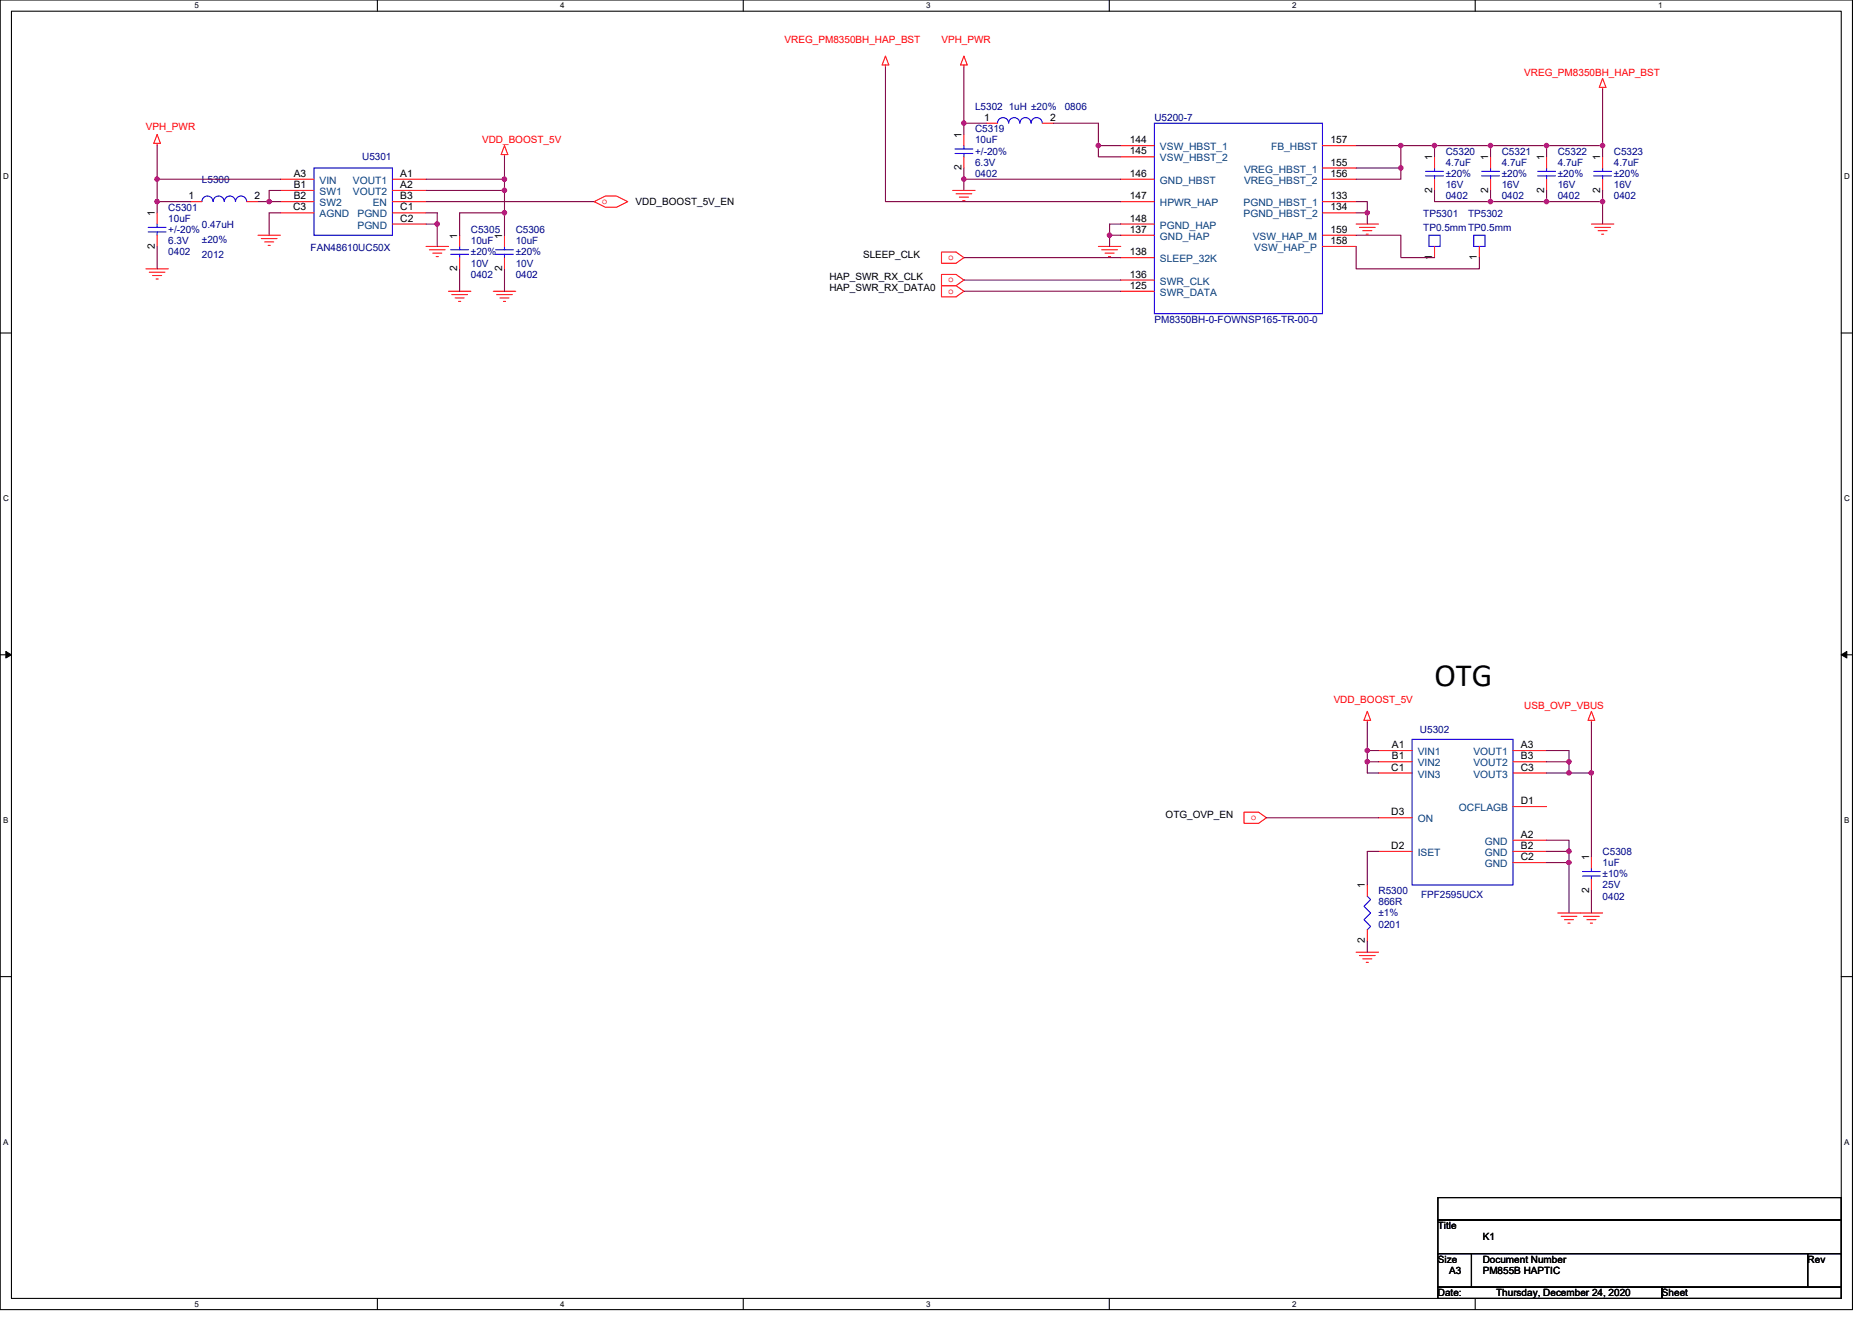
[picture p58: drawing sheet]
<svg xmlns="http://www.w3.org/2000/svg" width="297mm" height="210mm" viewBox="0 0 297 210" stroke-linecap="round" stroke-linejoin="round" font-family="sans-serif">
<defs><g id="words">
<text font-size="5.1" x="227.6" y="108.9">OTG</text>
<g font-size="1.6" fill="#f00">
<text x="124.5" y="6.8">VREG_PM8350BH_HAP_BST</text>
<text x="149.4" y="6.8">VPH_PWR</text>
<text x="241.8" y="12.1">VREG_PM8350BH_HAP_BST</text>
<text x="23.2" y="20.6">VPH_PWR</text>
<text x="76.5" y="22.8">VDD_BOOST_5V</text>
<text x="95.5" y="32.4">o</text>
<text x="150.5" y="41.3">o</text>
<text x="150.5" y="44.8">o</text>
<text x="150.5" y="46.6">o</text>
<text x="211.6" y="111.7">VDD_BOOST_5V</text>
<text x="241.8" y="112.5">USB_OVP_VBUS</text>
<text x="198.5" y="130.2">o</text>
</g>
<g font-size="1.6" fill="#000080">
<text x="154.7" y="17.4">L5302 1uH ±20%</text>
<text x="168.9" y="17.4">0806</text>
<text x="154.7" y="21">C5319</text>
<text x="154.7" y="22.8">10uF</text>
<text x="183.2" y="19.2">U5200-7</text>
<text x="32" y="29">L5300</text>
<text x="57.5" y="25.4">U5301</text>
<text x="154.7" y="28.1">0402</text>
<text x="154.7" y="26.3">6.3V</text>
<text x="154.7" y="24.5">+/-20%</text>
<text x="229.4" y="24.5">C5320</text>
<text x="229.4" y="26.3">4.7uF</text>
<text x="229.4" y="29.9">16V</text>
<text x="229.4" y="28.1">±20%</text>
<text x="238.3" y="24.5">C5321</text>
<text x="238.3" y="26.3">4.7uF</text>
<text x="238.3" y="29.9">16V</text>
<text x="238.3" y="28.1">±20%</text>
<text x="247.2" y="24.5">C5322</text>
<text x="247.2" y="26.3">4.7uF</text>
<text x="247.2" y="29.9">16V</text>
<text x="247.2" y="28.1">±20%</text>
<text x="256.1" y="24.5">C5323</text>
<text x="256.1" y="26.3">4.7uF</text>
<text x="256.1" y="29.9">16V</text>
<text x="256.1" y="28.1">±20%</text>
<text x="26.7" y="33.4">C5301</text>
<text x="26.7" y="35.2">10uF</text>
<text x="225.8" y="34.5">TP5301</text>
<text x="229.4" y="31.6">0402</text>
<text x="233" y="34.5">TP5302</text>
<text x="238.3" y="31.6">0402</text>
<text x="247.2" y="31.6">0402</text>
<text x="256.1" y="31.6">0402</text>
<text x="26.7" y="40.5">0402</text>
<text x="26.7" y="38.8">6.3V</text>
<text x="26.7" y="37">+/-20%</text>
<text x="32" y="36.3">0.47uH</text>
<text x="32" y="38.6">±20%</text>
<text x="32" y="40.9">2012</text>
<text x="49.3" y="39.8">FAN48610UC50X</text>
<text x="74.7" y="37">C5305</text>
<text x="74.7" y="38.8">10uF</text>
<text x="74.7" y="40.5">±20%</text>
<text x="81.8" y="37">C5306</text>
<text x="81.8" y="38.8">10uF</text>
<text x="81.8" y="40.5">±20%</text>
<text x="225.8" y="36.6">TP0.5mmTP0.5mm</text>
<text x="74.7" y="44.1">0402</text>
<text x="74.7" y="42.3">10V</text>
<text x="81.8" y="44.1">0402</text>
<text x="81.8" y="42.3">10V</text>
<text x="183.2" y="51.2">PM8350BH-0-FOWNSP165-TR-00-0</text>
<text x="225.3" y="116.3">U5302</text>
<text x="254.3" y="135.7">C5308</text>
<text x="254.3" y="137.4">1uF</text>
<text x="218.7" y="141.9">R5300</text>
<text x="218.7" y="143.7">866R</text>
<text x="225.5" y="142.6">FPF2595UCX</text>
<text x="254.3" y="142.8">0402</text>
<text x="254.3" y="141">25V</text>
<text x="254.3" y="139.2">±10%</text>
<text x="218.7" y="145.4">±1%</text>
<text x="218.7" y="147.2">0201</text>
</g>
<g font-size="1.6">
<text x="152.6" y="21.9" transform="rotate(-90 152.6 21.9)">1</text>
<text x="156.1" y="19.2">1</text>
<text x="166.6" y="19.2">2</text>
<text x="179.3" y="22.7">144</text>
<text x="211.1" y="22.7">157</text>
<text x="46.6" y="28.1">A3</text>
<text x="46.6" y="29.8">B1</text>
<text x="63.5" y="28.1">A1</text>
<text x="63.5" y="29.8">A2</text>
<text x="152.6" y="27.1" transform="rotate(-90 152.6 27.1)">2</text>
<text x="179.3" y="24.5">145</text>
<text x="179.3" y="28.1">146</text>
<text x="211.1" y="26.3">155</text>
<text x="211.1" y="28.1">156</text>
<text x="227.2" y="25.4" transform="rotate(-90 227.2 25.4)">1</text>
<text x="236.1" y="25.4" transform="rotate(-90 236.1 25.4)">1</text>
<text x="245" y="25.4" transform="rotate(-90 245 25.4)">1</text>
<text x="253.9" y="25.4" transform="rotate(-90 253.9 25.4)">1</text>
<text x="24.6" y="34.3" transform="rotate(-90 24.6 34.3)">1</text>
<text x="29.9" y="31.6">1</text>
<text x="40.4" y="31.6">2</text>
<text x="46.5" y="33.4">C3</text>
<text x="46.6" y="31.6">B2</text>
<text x="63.5" y="33.4">C1</text>
<text x="63.5" y="35.2">C2</text>
<text x="63.5" y="31.6">B3</text>
<text x="100.9" y="32.5">VDD_BOOST_5V_EN</text>
<text x="179.3" y="31.6">147</text>
<text x="179.3" y="35.2">148</text>
<text x="211.1" y="31.6">133</text>
<text x="211.1" y="33.4">134</text>
<text x="227.2" y="30.6" transform="rotate(-90 227.2 30.6)">2</text>
<text x="236.1" y="30.6" transform="rotate(-90 236.1 30.6)">2</text>
<text x="245" y="30.6" transform="rotate(-90 245 30.6)">2</text>
<text x="253.9" y="30.6" transform="rotate(-90 253.9 30.6)">2</text>
<text x="24.6" y="39.5" transform="rotate(-90 24.6 39.5)">2</text>
<text x="72.6" y="37.9" transform="rotate(-90 72.6 37.9)">1</text>
<text x="79.7" y="37.9" transform="rotate(-90 79.7 37.9)">1</text>
<text x="136.9" y="40.9">SLEEP_CLK</text>
<text x="179.3" y="37">137</text>
<text x="179.3" y="40.5">138</text>
<text x="211.1" y="38.7">158</text>
<text x="211.1" y="37">159</text>
<text x="227.2" y="41.3" transform="rotate(-90 227.2 41.3)">1</text>
<text x="234.4" y="41.3" transform="rotate(-90 234.4 41.3)">1</text>
<text x="72.6" y="43.1" transform="rotate(-90 72.6 43.1)">2</text>
<text x="79.7" y="43.1" transform="rotate(-90 79.7 43.1)">2</text>
<text x="131.6" y="44.4">HAP_SWR_RX_CLK</text>
<text x="131.6" y="46.2">HAP_SWR_RX_DATA0</text>
<text x="179.3" y="44.1">136</text>
<text x="179.3" y="45.8">125</text>
<text x="220.8" y="118.7">A1</text>
<text x="241.3" y="118.7">A3</text>
<text x="220.8" y="122.3">C1</text>
<text x="220.8" y="120.5">B1</text>
<text x="241.3" y="120.5">B3</text>
<text x="241.3" y="122.3">C3</text>
<text x="185" y="129.8">OTG_OVP_EN</text>
<text x="220.8" y="129.4">D3</text>
<text x="241.3" y="127.6">D1</text>
<text x="220.8" y="134.7">D2</text>
<text x="241.3" y="133">A2</text>
<text x="241.3" y="134.7">B2</text>
<text x="241.3" y="136.5">C2</text>
<text x="252.1" y="136.5" transform="rotate(-90 252.1 136.5)">1</text>
<text x="216.6" y="141" transform="rotate(-90 216.6 141)">1</text>
<text x="252.1" y="141.7" transform="rotate(-90 252.1 141.7)">2</text>
<text x="216.6" y="149.7" transform="rotate(-90 216.6 149.7)">2</text>
<text x="228.2" y="195.1">Title</text>
<text x="235.3" y="196.8">K1</text>
<text x="228.2" y="200.4">Size</text>
<text x="229.9" y="202.2">A3</text>
<text x="235.3" y="200.4">Document Number</text>
<text x="235.3" y="202.2">PM855B HAPTIC</text>
<text x="286.8" y="200.4">Rev</text>
<text x="228.2" y="205.7">Date:</text>
<text x="237.4" y="205.7">Thursday, December 24, 2020</text>
<text x="263.7" y="205.7">Sheet</text>
</g>
<g font-size="1.6" fill="#004080">
<text x="184.1" y="23.8">VSW_HBST_1</text>
<text x="201.7" y="23.8">FB_HBST</text>
<text x="50.7" y="29.2">VIN</text>
<text x="56" y="29.2">VOUT1</text>
<text x="184.1" y="25.6">VSW_HBST_2</text>
<text x="184.1" y="29.2">GND_HBST</text>
<text x="197.4" y="27.4">VREG_HBST_1</text>
<text x="197.4" y="29.2">VREG_HBST_2</text>
<text x="50.7" y="30.9">SW1</text>
<text x="50.7" y="34.5">AGND</text>
<text x="50.7" y="32.7">SW2</text>
<text x="56" y="30.9">VOUT2</text>
<text x="56.7" y="34.5">PGND</text>
<text x="59.1" y="32.7">EN</text>
<text x="184.1" y="32.7">HPWR_HAP</text>
<text x="197.3" y="32.7">PGND_HBST_1</text>
<text x="197.3" y="34.5">PGND_HBST_2</text>
<text x="56.7" y="36.3">PGND</text>
<text x="184.1" y="36.3">PGND_HAP</text>
<text x="184.1" y="38.1">GND_HAP</text>
<text x="184.1" y="41.6">SLEEP_32K</text>
<text x="198.8" y="38.1">VSW_HAP_M</text>
<text x="199" y="39.8">VSW_HAP_P</text>
<text x="184.1" y="45.2">SWR_CLK</text>
<text x="184.1" y="46.9">SWR_DATA</text>
<text x="225" y="119.8">VIN1</text>
<text x="233.8" y="119.8">VOUT1</text>
<text x="225" y="121.6">VIN2</text>
<text x="225" y="123.4">VIN3</text>
<text x="233.8" y="121.6">VOUT2</text>
<text x="233.8" y="123.4">VOUT3</text>
<text x="225" y="130.5">ON</text>
<text x="231.5" y="128.7">OCFLAGB</text>
<text x="225" y="135.8">ISET</text>
<text x="235.6" y="134.1">GND</text>
<text x="235.6" y="135.8">GND</text>
<text x="235.6" y="137.6">GND</text>
</g>
<g font-size="1.3">
<text x="30.8" y="1.3">5</text>
<text x="88.9" y="1.3">4</text>
<text x="147" y="1.3">3</text>
<text x="205" y="1.3">2</text>
<text x="263.1" y="1.3">1</text>
<text x=".5" y="28.4">D</text>
<text x="292.6" y="28.4">D</text>
<text x=".5" y="79.5">C</text>
<text x="292.6" y="79.5">C</text>
<text x=".5" y="130.6">B</text>
<text x="292.6" y="130.6">B</text>
<text x=".5" y="181.7">A</text>
<text x="292.6" y="181.7">A</text>
<text x="30.8" y="207.4">5</text>
<text x="88.9" y="207.4">4</text>
<text x="147" y="207.4">3</text>
<text x="205" y="207.4">2</text>
</g>
</g></defs>
<path d="M0 0h293.9v207.9h-293.9zM1.8 1.8h290.4v204.3h-290.4z" fill="none" stroke="#000" stroke-width=".17"/>
<g fill="#fff">
<path d="M30.8 .2h.7v1.4h-.7z"/>
<path d="M30.8 206.3h.7v1.4h-.7z"/>
</g>
<path d="M59.9 0v1.8M59.9 206.1v1.8" fill="none" stroke="#000" stroke-width=".17"/>
<g fill="#fff">
<path d="M88.9 .2h.7v1.4h-.7z"/>
<path d="M88.9 206.3h.7v1.4h-.7z"/>
</g>
<path d="M117.9 0v1.8M117.9 206.1v1.8" fill="none" stroke="#000" stroke-width=".17"/>
<g fill="#fff">
<path d="M147 .2h.7v1.4h-.7z"/>
<path d="M147 206.3h.7v1.4h-.7z"/>
</g>
<path d="M176 0v1.8M176 206.1v1.8" fill="none" stroke="#000" stroke-width=".17"/>
<g fill="#fff">
<path d="M205 .2h.7v1.4h-.7z"/>
<path d="M205 206.3h.7v1.4h-.7z"/>
</g>
<path d="M234.1 0v1.8M234.1 206.1v1.8" fill="none" stroke="#000" stroke-width=".17"/>
<g fill="#fff">
<path d="M263.1 .2h.7v1.4h-.7z"/>
<path d="M.5 27.3h.9v1.4h-.9z"/>
<path d="M292.6 27.3h.9v1.4h-.9z"/>
<path d="M.5 78.4h.9v1.4h-.9z"/>
<path d="M292.6 78.4h.9v1.4h-.9z"/>
</g>
<path d="M0 52.9h1.8M292.2 52.9h1.7" fill="none" stroke="#000" stroke-width=".17"/>
<g fill="#fff">
<path d="M.5 129.5h.8v1.4h-.8z"/>
<path d="M292.6 129.5h.9v1.4h-.9z"/>
</g>
<path d="M0 103.9h1.8M292.2 103.9h1.7" fill="none" stroke="#000" stroke-width=".17"/>
<path d="M.9 103.4l.9 .5-.9 .5zM292.2 103.9l.8-.5v1z" fill="#000" stroke="#000" stroke-width=".16"/>
<g fill="#fff">
<path d="M.5 180.5h.8v1.4h-.8z"/>
<path d="M292.6 180.5h.9v1.4h-.9z"/>
</g>
<path d="M0 155h1.8M292.2 155h1.7M228.2 190.1h64v3.5h-64zM228.2 193.6h64v5.4h-64zM228.2 199h5.3v5.3h-5.3zM233.5 199h53.3v5.3h-53.3zM286.8 199h5.4v5.3h-5.4zM228.2 204.3h35.5v1.8h-35.5zM263.7 204.3h28.5v1.8h-28.5z" fill="none" stroke="#000" stroke-width=".17"/>
<g fill="none" stroke="#f00" stroke-width=".17">
<path d="M140.5 8.9l.5 1.4h-1zM140.5 10.3v.4M152.9 8.9l.6 1.4h-1.1zM152.9 10.3v.4M156.5 19.6h1.8M165.4 19.6h1.8M254.3 12.4l.5 1.5h-1zM254.3 13.9v.3M24.9 21.3l.6 1.5h-1.1zM24.9 22.8v.3M24.9 33.8v1.8M24.9 37.3v1.8"/>
<path d="M30.3 32h1.7M39.2 32h1.7M40.9 37.3h3.6M41.5 37.9h2.5M42 38.4h1.4M42.5 38.9h.4M44.5 28.4h5.3M44.5 30.2h5.3M44.5 33.8h5.3M44.5 32h5.3M62.3 28.4h5.3M62.3 30.2h5.3"/>
<path d="M62.3 32h5.3M62.3 33.8h5.3M62.3 35.6h5.3M67.6 39.1h3.6M68.1 39.6h2.5M72.9 37.3v1.8M80 23.1l.6 1.4h-1.1zM80 24.5v.4M80 37.3v1.8M94.3 32l1.8-.9h1.7l1.8 .9-1.8 .9h-1.7zM151.2 30.2h3.5M151.7 30.8h2.5"/>
<path d="M152.2 31.3h1.5M152.8 31.8h.3M152.9 21.3v1.8M152.9 24.9v1.8M174.3 39.1h3.5M174.8 39.6h2.5M177.8 23.1h5.4M177.8 24.9h5.4M177.8 28.4h5.4M177.8 32h5.4M177.8 35.6h5.4M177.8 37.3h5.4"/>
<path d="M209.8 23.1h5.4M209.8 26.7h5.4M209.8 28.4h5.4M209.8 32h5.4M209.8 33.8h5.4M209.8 37.3h5.4M209.8 39.1h5.4M215.2 35.6h3.5M215.7 36.1h2.5M216.2 36.6h1.5M216.8 37.2h.3M227.6 39.1v1.8"/>
<path d="M227.6 24.9v1.8M227.6 28.4v1.8M234.7 39.1v1.8M236.5 24.9v1.8M236.5 28.4v1.8M245.4 24.9v1.8M245.4 28.4v1.8M252.5 35.6h3.6M253 36.1h2.5M253.6 36.6h1.4M254.1 37.2h.4M254.3 24.9v1.8"/>
<path d="M254.3 28.4v1.8M23.2 42.7h3.5M23.7 43.2h2.5M24.2 43.7h1.5M24.8 44.3h.3M68.7 40.2h1.4M69.2 40.7h.4M71.2 46.2h3.5M71.7 46.8h2.5M72.2 47.3h1.5M72.8 47.8h.3M72.9 40.9v1.8"/>
<path d="M78.3 46.2h3.5M78.8 46.8h2.5M79.3 47.3h1.5M79.9 47.8h.3M80 40.9v1.8M149.4 40h2.3l1.2 .9-1.2 .9h-2.3zM149.4 43.6h2.3l1.2 .8-1.2 .9h-2.3zM149.4 45.3h2.3l1.2 .9-1.2 .9h-2.3zM175.3 40.2h1.5M175.9 40.7h.3M177.8 40.9h5.4M177.8 44.4h5.4"/>
<path d="M177.8 46.2h5.4M217 114.3v.4M217 112.9l.5 1.4h-1.1zM218.7 119.1h5.4M240.1 119.1h5.3M252.5 112.9l.5 1.4h-1zM252.5 114.3v.4M197.4 128.9h2.3l1.3 .9-1.3 .9h-2.3zM218.7 120.9h5.4M218.7 129.8h5.4M218.7 135.1h5.4M218.7 122.7h5.4"/>
<path d="M240.1 120.9h5.3M240.1 133.3h5.3M240.1 135.1h5.3M240.1 128h5.3M240.1 122.7h5.3M240.1 136.9h5.3M252.5 136v1.8M252.5 139.6v1.8M215.2 151.1h3.5M215.7 151.7h2.5M216.2 152.2h1.5M216.8 152.7h.3"/>
<path d="M217 140.5v1.7M217 147.6v1.8M247.2 144.9h7.1M247.7 145.4h2.5M248.2 146h1.5M248.8 146.5h.3M251.3 145.4h2.5M251.8 146h1.4M252.3 146.5h.4"/>
</g>
<g fill="none" stroke="#00f" stroke-width=".17">
<path d="M158.3 19.5a.88 .88 0 0 1 .9-.8 .88 .88 0 0 1 .8 .8M160.1 19.5a.88 .88 0 0 1 .8-.8 .88 .88 0 0 1 .9 .8M161.8 19.5a.88 .88 0 0 1 .9-.8 .88 .88 0 0 1 .9 .8M163.6 19.5a.88 .88 0 0 1 .9-.8 .88 .88 0 0 1 .9 .8M183.2 19.6h26.6v30.2h-26.6zM23.5 36.1h2.8M23.5 36.8h2.8M24.9 35.6v.5M24.9 36.8v.5M32 32a.88 .88 0 0 1 .9-.9 .88 .88 0 0 1 .9 .9M33.8 32a.88 .88 0 0 1 .9-.9 .88 .88 0 0 1 .9 .9 .89 .89 0 0 1 .9-.9 .89 .89 0 0 1 .9 .9 .89 .89 0 0 1 .8-.9 .89 .89 0 0 1 .9 .9M49.8 26.7h12.5v10.6h-12.5z"/>
<path d="M71.5 39.6h2.9M72.9 39.1v.5M78.6 39.6h2.9M80 39.1v.5M151.5 23.6h2.9M151.5 24.4h2.9M152.9 23.1v.5M152.9 24.4v.5M226.2 27.2h2.8M226.2 27.9h2.8M226.7 37.3h1.8v1.8h-1.8zM227.6 26.7v.5"/>
<path d="M227.6 27.9v.5M233.8 37.3h1.8v1.8h-1.8zM235.1 27.2h2.8M235.1 27.9h2.8M236.5 26.7v.5M236.5 27.9v.5M244 27.2h2.8M244 27.9h2.8M245.4 26.7v.5M245.4 27.9v.5M252.9 27.2h2.8M252.9 27.9h2.8"/>
<path d="M254.3 26.7v.5M254.3 27.9v.5M71.5 40.4h2.9M72.9 40.4v.5M78.6 40.4h2.9M80 40.4v.5M224.1 117.3h16v23.2h-16zM251.1 138.3h2.8M251.1 139h2.8M252.5 137.8v.5M252.5 139v.6M217 142.2l.5 .6-1.1 1 1.1 1.1-1.1 1.1 1.1 1-.5 .6"/>
</g>
<g fill="none" stroke="#800040" stroke-width=".17">
<path d="M140.5 10.7v21.3h37.3M152.9 10.7v8.9M156.5 19.6h-3.6v1.7M167.2 19.6h7.1v3.5M254.3 14.2v8.9M24.9 23.1v5.3M24.9 28.4v3.6M24.9 39.1v3.6M24.9 32v1.8M24.9 32h5.4M24.9 28.4h19.6M40.9 32h1.8"/>
<path d="M42.7 32h1.8M44.5 30.2h-1.8v1.8M44.5 33.8h-1.8v3.5M67.6 32h26.7M67.6 28.4h12.4M67.6 30.2h12.4M67.6 33.8h1.8v1.8M67.6 35.6h1.8M69.4 35.6v3.5M80 24.9v3.5M80 33.8h-7.1v3.5M80 33.8v3.5"/>
<path d="M80 28.4v1.8M80 30.2v3.6M152.9 28.4h24.9M152.9 26.7v3.5M176.1 37.3h1.7M176.1 37.3v1.8M177.8 35.6h-1.7v1.7M177.8 23.1h-3.5v1.8h3.5M215.2 32h1.8v1.8M215.2 23.1h7.1M215.2 26.7h7.1M215.2 33.8h1.8"/>
<path d="M215.2 37.3h7.1v3.6h5.3M215.2 39.1v3.6h19.5v-1.8M217 33.8v1.8M222.3 26.7v1.7h-7.1M227.6 23.1v1.8M227.6 30.2v1.8h8.9M227.6 23.1h-5.3v3.6M227.6 23.1h8.9M236.5 30.2v1.8h8.9M245.4 30.2v1.8h8.9M245.4 23.1h-8.9v1.8M254.3 23.1h-8.9v1.8"/>
<path d="M254.3 30.2v1.8M254.3 23.1v1.8M254.3 32v3.6M72.9 42.7v3.5M80 42.7v3.5M152.9 40.9h24.9M152.9 44.4h24.9M152.9 46.2h24.9M217 114.7v4.4M217 119.1h1.7M217 119.1v1.8M245.4 119.1h3.6v1.8"/>
<path d="M252.5 114.7v8M201 129.8h17.7M217 120.9h1.7M217 120.9v1.8h1.7M218.7 135.1h-1.7v5.4M245.4 136.9h3.6M245.4 133.4h3.6v1.7M245.4 122.7h3.6M245.4 120.9h3.6M245.4 135.1h3.6M249 136.9v8M249 120.9v1.8"/>
<path d="M249 135.1v1.8M249 122.7h3.5M252.5 122.7v13.3M217 149.4v1.7M252.5 141.4v3.5"/>
</g>
<g fill="#f0f" stroke="#f0f" stroke-width=".17">
<circle cx="216.9" cy="119.1" r=".35"/>
<circle cx="248.9" cy="136.9" r=".35"/>
<circle cx="252.5" cy="122.7" r=".35"/>
<circle cx="248.9" cy="122.7" r=".35"/>
<circle cx="248.9" cy="120.9" r=".35"/>
<circle cx="216.9" cy="120.9" r=".35"/>
<circle cx="248.9" cy="135.1" r=".35"/>
<circle cx="176" cy="37.3" r=".35"/>
<circle cx="174.3" cy="23.1" r=".35"/>
<circle cx="152.9" cy="28.4" r=".35"/>
<circle cx="152.9" cy="19.5" r=".35"/>
<circle cx="222.3" cy="23.1" r=".35"/>
<circle cx="222.3" cy="26.7" r=".35"/>
<circle cx="227.6" cy="23.1" r=".35"/>
<circle cx="236.5" cy="23.1" r=".35"/>
<circle cx="245.4" cy="23.1" r=".35"/>
<circle cx="254.3" cy="32" r=".35"/>
<circle cx="236.5" cy="32" r=".35"/>
<circle cx="245.4" cy="32" r=".35"/>
<circle cx="254.3" cy="23.1" r=".35"/>
<circle cx="216.9" cy="33.8" r=".35"/>
<circle cx="24.9" cy="32" r=".35"/>
<circle cx="24.9" cy="28.4" r=".35"/>
<circle cx="69.4" cy="35.5" r=".35"/>
<circle cx="80" cy="33.8" r=".35"/>
<circle cx="42.7" cy="32" r=".35"/>
<circle cx="80" cy="28.4" r=".35"/>
<circle cx="80" cy="30.2" r=".35"/>
</g>
<use href="#words"/>
</svg>
